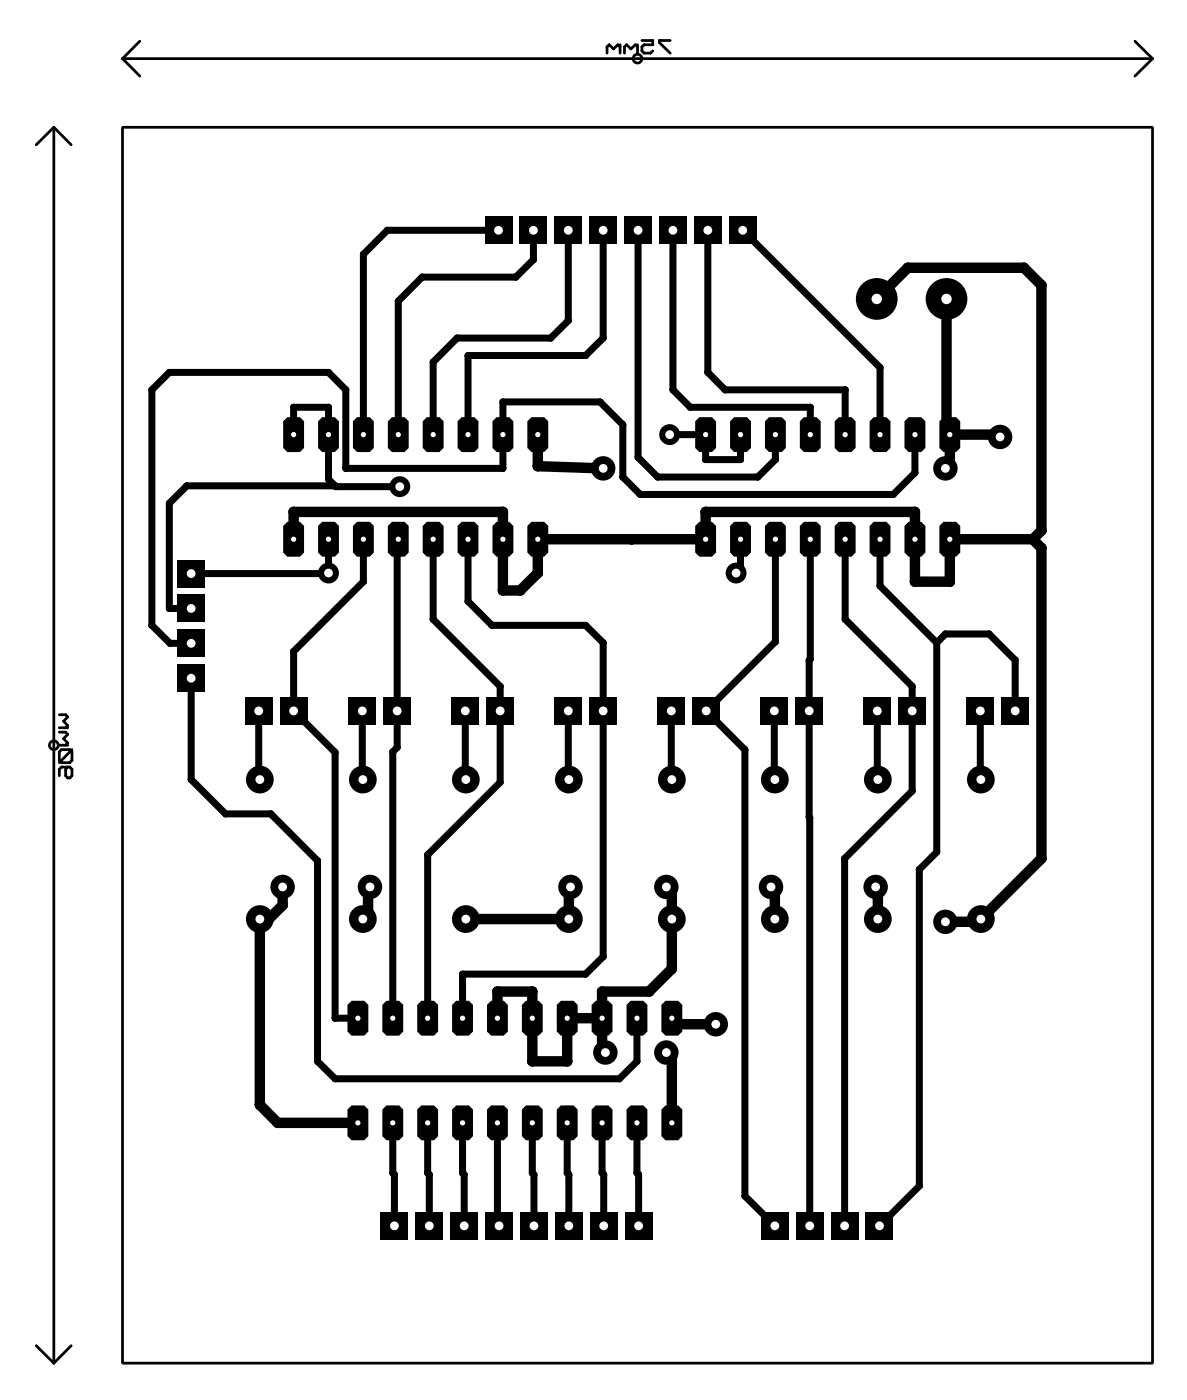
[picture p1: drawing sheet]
<svg xmlns="http://www.w3.org/2000/svg" width="86mm" height="102mm" viewBox="0 0 86 102" stroke-linecap="round" stroke-linejoin="round" font-family="sans-serif">
<g fill="none" stroke="#000" stroke-width=".51">
<path d="M36.3 16.8h-8.1l-1.7 1.7v13.1M38.8 16.8v2.1l-1.2 1.3h-6.9l-1.7 1.7v9.7M41.4 16.8v6.5l-1.3 1.3h-6.8l-1.8 1.8v5.2M43.9 16.8v7.8l-1.3 1.3h-8.5v5.7M46.5 16.8v16.5l1.4 1.4h7.3l1.3-1.2v-1.9M49 16.8v11.6l1.3 1.3h8.7v1.9M51.5 16.8v10.3l1.3 1.3h8.7v3.2M54.1 16.8l10 10v4.8M21.4 31.6v-1.9h2.5v5.2l.5 .5M23.9 39.3v2.5h-10M24.4 35.4h-10.8l-1.3 1.2v7.7h1.6M24.4 35.4h4.7"/>
<path d="M26.5 39.3v3.1l-5.1 5v4.4l3 3v19.3h1.7M29 39.3v.5l-.1 .1v14.5l-.3 .3v19.4M31.5 39.3v5.8l4.9 4.9v7l-5.3 5.2v11.9M34.1 39.3v4.5l1.7 1.7h6.8l1.3 1.3v22.9l-1.3 1.2h-8.9v3.2M48.8 31.6h2.6v1.9h2.5v-1.9M53.9 39.3v2.1l-.3 .3M56.5 39.3v7.4l-5.1 5.1 2.8 2.8v32.5l2.2 2.2M59 39.3v8.7l-.1 .1 .1 41.2M61.5 39.3v5.8l4.9 4.9v7.6l-4.9 4.9v26.8M64.1 39.3v3.4l4.1 4.1M66.6 31.6v2.8l-1.6 1.6h-18.4l-1.3-1.3v-3.8l-1.6-1.6h-7.1v4.8h-11.4v-5.7l-1.3-1.3h-11.6l-1.2 1.3v17.1l1.3 1.3h1.5M13.9 49.4v7.4l2.5 2.5h3.3l3.4 3.4v14.6l1.3 1.3h20.7l1.3-1.3v-3.2"/>
<path d="M18.8 51.8v4.9l.1 .1M26.4 51.8v5M33.9 51.8v5M41.4 51.8v5M48.9 51.8v5M56.4 51.8v5M63.9 51.8v5M68.2 46.8v15.2l-1.3 1.3v23.1l-2.9 2.9M68.2 46.8l.6-.6h3.2l1.9 1.9v3.7M71.4 51.8v5M28.6 81.8l.1 7.5M31.1 81.8l.2 7.5"/>
<path d="M33.7 81.8l.1 7.5M36.2 81.8v7.3l.1 .2M38.8 81.8l.1 7.5M41.3 81.8l.1 7.5M43.8 81.8l.2 7.5M46.4 81.8l.1 7.5"/>
</g>
<g fill="#000">
<circle cx="26.5" cy="18.5" r=".25"/>
<circle cx="28.2" cy="16.8" r=".25"/>
<circle cx="38.8" cy="18.9" r=".25"/>
<circle cx="66.1" cy="19.5" r=".38"/>
<circle cx="74.6" cy="19.5" r=".38"/>
<circle cx="11.1" cy="28.4" r=".25"/>
<circle cx="12.3" cy="36.6" r=".25"/>
<circle cx="12.3" cy="27.1" r=".25"/>
<circle cx="13.6" cy="35.4" r=".25"/>
<circle cx="21.4" cy="37.3" r=".38"/>
<circle cx="21.4" cy="29.7" r=".25"/>
<circle cx="23.9" cy="34.9" r=".25"/>
<circle cx="23.9" cy="27.1" r=".25"/>
<circle cx="23.9" cy="29.7" r=".25"/>
<circle cx="24.4" cy="35.4" r=".25"/>
<circle cx="25.2" cy="34.1" r=".25"/>
<circle cx="25.2" cy="28.4" r=".25"/>
<circle cx="28.9" cy="39.9" r=".25"/>
<circle cx="29" cy="39.8" r=".25"/>
<circle cx="29" cy="21.9" r=".25"/>
<circle cx="30.7" cy="20.2" r=".25"/>
<circle cx="31.5" cy="26.4" r=".25"/>
<circle cx="33.3" cy="24.6" r=".25"/>
<circle cx="34.1" cy="25.9" r=".25"/>
<circle cx="36.6" cy="37.3" r=".38"/>
<circle cx="36.6" cy="34.1" r=".25"/>
<circle cx="36.6" cy="29.3" r=".25"/>
<circle cx="37.6" cy="20.2" r=".25"/>
<circle cx="39.2" cy="33.9" r=".38"/>
<circle cx="40.1" cy="24.6" r=".25"/>
<circle cx="41.4" cy="23.3" r=".25"/>
<circle cx="42.6" cy="25.9" r=".25"/>
<circle cx="43.7" cy="29.3" r=".25"/>
<circle cx="43.9" cy="24.6" r=".25"/>
<circle cx="45.3" cy="34.7" r=".25"/>
<circle cx="45.3" cy="30.9" r=".25"/>
<circle cx="46" cy="39.3" r=".38"/>
<circle cx="46.5" cy="33.3" r=".25"/>
<circle cx="46.6" cy="36" r=".25"/>
<circle cx="47.9" cy="34.7" r=".25"/>
<circle cx="48.8" cy="31.6" r=".25"/>
<circle cx="49" cy="28.4" r=".25"/>
<circle cx="50.3" cy="29.7" r=".25"/>
<circle cx="51.4" cy="37.3" r=".38"/>
<circle cx="51.4" cy="39.3" r=".38"/>
<circle cx="51.4" cy="33.5" r=".25"/>
<circle cx="51.5" cy="27.1" r=".25"/>
<circle cx="52.8" cy="28.4" r=".25"/>
<circle cx="53.9" cy="33.5" r=".25"/>
<circle cx="55.2" cy="34.7" r=".25"/>
<circle cx="56.5" cy="33.5" r=".25"/>
<circle cx="59" cy="29.7" r=".25"/>
<circle cx="61.5" cy="28.4" r=".25"/>
<circle cx="64.1" cy="26.8" r=".25"/>
<circle cx="65" cy="36" r=".25"/>
<circle cx="66.6" cy="37.3" r=".38"/>
<circle cx="66.6" cy="34.4" r=".25"/>
<circle cx="68.9" cy="31.6" r=".38"/>
<circle cx="69.2" cy="33.8" r=".38"/>
<circle cx="72.6" cy="31.6" r=".38"/>
<circle cx="75.2" cy="39.3" r=".38"/>
<circle cx="75.8" cy="39.9" r=".38"/>
<circle cx="75.8" cy="20.8" r=".38"/>
<circle cx="75.8" cy="38.6" r=".38"/>
<circle cx="11.1" cy="45.5" r=".25"/>
<circle cx="12.3" cy="44.3" r=".25"/>
<circle cx="12.4" cy="46.8" r=".25"/>
<circle cx="13.9" cy="56.8" r=".25"/>
<circle cx="16.4" cy="59.3" r=".25"/>
<circle cx="18.8" cy="56.7" r=".25"/>
<circle cx="19.7" cy="59.3" r=".25"/>
<circle cx="21.4" cy="47.4" r=".25"/>
<circle cx="23.9" cy="41.8" r=".25"/>
<circle cx="24.4" cy="54.8" r=".25"/>
<circle cx="26.4" cy="56.7" r=".25"/>
<circle cx="26.5" cy="42.4" r=".25"/>
<circle cx="28.6" cy="54.7" r=".25"/>
<circle cx="28.9" cy="54.4" r=".25"/>
<circle cx="31.5" cy="45.1" r=".25"/>
<circle cx="33.9" cy="56.7" r=".25"/>
<circle cx="34.1" cy="43.8" r=".25"/>
<circle cx="35.8" cy="45.5" r=".25"/>
<circle cx="36.4" cy="50" r=".25"/>
<circle cx="36.4" cy="57" r=".25"/>
<circle cx="36.6" cy="43" r=".38"/>
<circle cx="37.9" cy="43" r=".38"/>
<circle cx="39.2" cy="41.7" r=".38"/>
<circle cx="41.4" cy="56.7" r=".25"/>
<circle cx="42.6" cy="45.5" r=".25"/>
<circle cx="43.9" cy="46.8" r=".25"/>
<circle cx="48.9" cy="56.7" r=".25"/>
<circle cx="53.6" cy="41.7" r=".76"/>
<circle cx="53.9" cy="41.4" r=".25"/>
<circle cx="54.2" cy="54.6" r=".25"/>
<circle cx="56.4" cy="56.7" r=".25"/>
<circle cx="56.5" cy="46.7" r=".25"/>
<circle cx="58.9" cy="59.5" r=".25"/>
<circle cx="58.9" cy="48.1" r=".25"/>
<circle cx="59" cy="59.5" r=".25"/>
<circle cx="59" cy="48" r=".25"/>
<circle cx="61.5" cy="45.1" r=".25"/>
<circle cx="63.9" cy="56.7" r=".25"/>
<circle cx="64.1" cy="42.7" r=".25"/>
<circle cx="66.4" cy="50" r=".25"/>
<circle cx="66.4" cy="57.6" r=".25"/>
<circle cx="66.6" cy="42.4" r=".38"/>
<circle cx="68.2" cy="46.8" r=".25"/>
<circle cx="68.8" cy="46.2" r=".25"/>
<circle cx="69.2" cy="42.4" r=".38"/>
<circle cx="71.4" cy="56.7" r=".25"/>
<circle cx="72" cy="46.2" r=".25"/>
<circle cx="73.9" cy="48.1" r=".25"/>
<circle cx="19.6" cy="66.9" r=".38"/>
<circle cx="20.6" cy="65.9" r=".38"/>
<circle cx="23.1" cy="62.7" r=".25"/>
<circle cx="23.1" cy="77.3" r=".25"/>
<circle cx="24.4" cy="78.6" r=".25"/>
<circle cx="24.4" cy="74.1" r=".25"/>
<circle cx="26.8" cy="64.7" r=".38"/>
<circle cx="26.8" cy="66.5" r=".38"/>
<circle cx="31.1" cy="62.2" r=".25"/>
<circle cx="33.7" cy="70.9" r=".25"/>
<circle cx="36.2" cy="72.2" r=".38"/>
<circle cx="38.8" cy="72.2" r=".38"/>
<circle cx="38.8" cy="77.3" r=".38"/>
<circle cx="41.3" cy="77.3" r=".38"/>
<circle cx="41.3" cy="74.1" r=".38"/>
<circle cx="41.4" cy="64.7" r=".38"/>
<circle cx="42.6" cy="70.9" r=".25"/>
<circle cx="43.8" cy="72.2" r=".38"/>
<circle cx="43.8" cy="76.4" r=".38"/>
<circle cx="43.8" cy="74.1" r=".38"/>
<circle cx="43.9" cy="69.7" r=".25"/>
<circle cx="45.1" cy="78.6" r=".25"/>
<circle cx="46.4" cy="77.3" r=".25"/>
<circle cx="47.3" cy="72.2" r=".38"/>
<circle cx="48.9" cy="65" r=".38"/>
<circle cx="48.9" cy="77" r=".38"/>
<circle cx="48.9" cy="70.5" r=".38"/>
<circle cx="49.3" cy="74.6" r=".38"/>
<circle cx="56.4" cy="64.9" r=".38"/>
<circle cx="61.5" cy="62.5" r=".25"/>
<circle cx="63.9" cy="64.7" r=".38"/>
<circle cx="66.9" cy="63.3" r=".25"/>
<circle cx="68.2" cy="62" r=".25"/>
<circle cx="71.2" cy="67.1" r=".38"/>
<circle cx="75.8" cy="62.5" r=".38"/>
<circle cx="18.9" cy="80.5" r=".38"/>
<circle cx="20.2" cy="81.8" r=".38"/>
<circle cx="28.6" cy="85.4" r=".25"/>
<circle cx="28.7" cy="85.5" r=".25"/>
<circle cx="31.1" cy="85.4" r=".25"/>
<circle cx="31.3" cy="85.5" r=".25"/>
<circle cx="33.7" cy="85.4" r=".25"/>
<circle cx="33.8" cy="85.5" r=".25"/>
<circle cx="36.2" cy="89.2" r=".25"/>
<circle cx="38.8" cy="85.4" r=".25"/>
<circle cx="38.9" cy="85.5" r=".25"/>
<circle cx="41.3" cy="85.4" r=".25"/>
<circle cx="41.4" cy="85.5" r=".25"/>
<circle cx="43.8" cy="85.4" r=".25"/>
<circle cx="44" cy="85.5" r=".25"/>
<circle cx="46.4" cy="85.4" r=".25"/>
<circle cx="46.5" cy="85.5" r=".25"/>
<circle cx="54.2" cy="87.1" r=".25"/>
<circle cx="66.9" cy="86.4" r=".25"/>
</g>
<g fill="none" stroke="#000" stroke-width=".76">
<path d="M21.4 39.3v-2h15.2v5.7h1.3l1.3-1.3v-2.4h12.2v-2h15.2v5.1h2.6v-3.1h6M39.2 31.6v2.3l4.7 .2M63.8 21.8l2.3-2.3h8.5l1.2 1.3v17.8l-.6 .7M68.9 21.8v9.8h3.7l.2 .2M69.2 31.6v2.2l-.4 .3M75.2 39.3l.6 .6v22.6l-4.6 4.6h-2.4M20.6 64.6v1.3l-1 1h-.7v13.6l1.3 1.3h5.9M26.9 64.6l-.1 .1v1.8l-.4 .4M36.2 74.1v-1.9h2.6v5.1h2.5v-3.2h2.5M41.5 64.6l-.1 .1v2.2h-7.5M48.5 64.6l.4 .4v5.5l-1.6 1.7h-3.5v4.2l.3 .2M48.5 76.6l.4 .4v4.8"/>
<path d="M48.9 74.1l.4 .5h2.8M56.1 64.6l.3 .3v2M63.8 64.6l.1 .1v2.2"/>
</g>
<g fill="#000">
<circle cx="46" cy="39.3" r=".38"/>
<circle cx="51.4" cy="39.3" r=".38"/>
<circle cx="41.3" cy="74.1" r=".38"/>
<circle cx="43.8" cy="74.1" r=".38"/>
</g>
<circle cx="53.6" cy="41.7" r=".32" fill="#fff"/>
<circle cx="23.9" cy="41.7" r=".76" fill="#000"/>
<circle cx="23.9" cy="41.7" r=".32" fill="#fff"/>
<circle cx="48.5" cy="76.7" r=".89" fill="#000"/>
<circle cx="48.5" cy="76.6" r=".32" fill="#fff"/>
<circle cx="44.1" cy="76.7" r=".89" fill="#000"/>
<circle cx="44.1" cy="76.6" r=".32" fill="#fff"/>
<circle cx="68.8" cy="67.1" r=".89" fill="#000"/>
<circle cx="68.8" cy="67.1" r=".32" fill="#fff"/>
<circle cx="20.6" cy="64.6" r=".89" fill="#000"/>
<circle cx="20.6" cy="64.6" r=".32" fill="#fff"/>
<circle cx="26.9" cy="64.6" r=".89" fill="#000"/>
<circle cx="26.9" cy="64.6" r=".32" fill="#fff"/>
<circle cx="63.8" cy="64.6" r=".89" fill="#000"/>
<circle cx="63.8" cy="64.6" r=".32" fill="#fff"/>
<circle cx="56.1" cy="64.6" r=".89" fill="#000"/>
<circle cx="56.1" cy="64.6" r=".32" fill="#fff"/>
<circle cx="48.5" cy="64.6" r=".89" fill="#000"/>
<circle cx="48.5" cy="64.6" r=".32" fill="#fff"/>
<circle cx="41.5" cy="64.6" r=".89" fill="#000"/>
<circle cx="41.5" cy="64.6" r=".32" fill="#fff"/>
<circle cx="68.8" cy="34.1" r=".89" fill="#000"/>
<circle cx="68.8" cy="34.1" r=".32" fill="#fff"/>
<circle cx="43.9" cy="34.1" r=".89" fill="#000"/>
<circle cx="43.9" cy="34.1" r=".32" fill="#fff"/>
<circle cx="48.8" cy="31.7" r=".76" fill="#000"/>
<circle cx="48.8" cy="31.6" r=".32" fill="#fff"/>
<circle cx="29.1" cy="35.4" r=".76" fill="#000"/>
<circle cx="29.1" cy="35.4" r=".32" fill="#fff"/>
<circle cx="72.8" cy="31.8" r=".89" fill="#000"/>
<circle cx="72.8" cy="31.8" r=".32" fill="#fff"/>
<circle cx="52.1" cy="74.6" r=".89" fill="#000"/>
<circle cx="52.1" cy="74.6" r=".32" fill="#fff"/>
<circle cx="68.9" cy="21.8" r="1.52" fill="#000"/>
<circle cx="68.9" cy="21.8" r=".38" fill="#fff"/>
<circle cx="63.8" cy="21.8" r="1.52" fill="#000"/>
<circle cx="63.8" cy="21.8" r=".38" fill="#fff"/>
<path d="M68.7 38h.9l.3 .3v1.9l-.3 .3h-.9l-.3-.3v-1.9z" fill-rule="evenodd" fill="#000"/>
<circle cx="69.2" cy="39.3" r=".19" fill="#fff"/>
<path d="M66.2 38h.9l.3 .3v1.9l-.3 .3h-.9l-.3-.3v-1.9z" fill-rule="evenodd" fill="#000"/>
<circle cx="66.6" cy="39.3" r=".19" fill="#fff"/>
<path d="M63.6 38h.9l.3 .3v1.9l-.3 .3h-.9l-.3-.3v-1.9z" fill-rule="evenodd" fill="#000"/>
<circle cx="64.1" cy="39.3" r=".19" fill="#fff"/>
<path d="M61.1 38h.9l.3 .3v1.9l-.3 .3h-.9l-.3-.3v-1.9z" fill-rule="evenodd" fill="#000"/>
<circle cx="61.5" cy="39.3" r=".19" fill="#fff"/>
<path d="M58.5 38h1l.3 .3v1.9l-.3 .3h-1l-.3-.3v-1.9z" fill-rule="evenodd" fill="#000"/>
<circle cx="59" cy="39.3" r=".19" fill="#fff"/>
<path d="M56 38h.9l.3 .3v1.9l-.3 .3h-.9l-.3-.3v-1.9z" fill-rule="evenodd" fill="#000"/>
<circle cx="56.5" cy="39.3" r=".19" fill="#fff"/>
<path d="M53.5 38h.9l.3 .3v1.9l-.3 .3h-.9l-.3-.3v-1.9z" fill-rule="evenodd" fill="#000"/>
<circle cx="53.9" cy="39.3" r=".19" fill="#fff"/>
<path d="M50.9 38h.9l.3 .3v1.9l-.3 .3h-.9l-.3-.3v-1.9z" fill-rule="evenodd" fill="#000"/>
<circle cx="51.4" cy="39.3" r=".19" fill="#fff"/>
<path d="M50.9 30.4h.9l.3 .3v1.9l-.3 .3h-.9l-.3-.3v-1.9z" fill-rule="evenodd" fill="#000"/>
<circle cx="51.4" cy="31.6" r=".19" fill="#fff"/>
<path d="M53.5 30.4h.9l.3 .3v1.9l-.3 .3h-.9l-.3-.3v-1.9z" fill-rule="evenodd" fill="#000"/>
<circle cx="53.9" cy="31.6" r=".19" fill="#fff"/>
<path d="M56 30.4h.9l.3 .3v1.9l-.3 .3h-.9l-.3-.3v-1.9z" fill-rule="evenodd" fill="#000"/>
<circle cx="56.5" cy="31.6" r=".19" fill="#fff"/>
<path d="M58.5 30.4h1l.3 .3v1.9l-.3 .3h-1l-.3-.3v-1.9z" fill-rule="evenodd" fill="#000"/>
<circle cx="59" cy="31.6" r=".19" fill="#fff"/>
<path d="M61.1 30.4h.9l.3 .3v1.9l-.3 .3h-.9l-.3-.3v-1.9z" fill-rule="evenodd" fill="#000"/>
<circle cx="61.5" cy="31.6" r=".19" fill="#fff"/>
<path d="M63.6 30.4h.9l.3 .3v1.9l-.3 .3h-.9l-.3-.3v-1.9z" fill-rule="evenodd" fill="#000"/>
<circle cx="64.1" cy="31.6" r=".19" fill="#fff"/>
<path d="M66.2 30.4h.9l.3 .3v1.9l-.3 .3h-.9l-.3-.3v-1.9z" fill-rule="evenodd" fill="#000"/>
<circle cx="66.6" cy="31.6" r=".19" fill="#fff"/>
<path d="M68.7 30.4h.9l.3 .3v1.9l-.3 .3h-.9l-.3-.3v-1.9z" fill-rule="evenodd" fill="#000"/>
<circle cx="69.2" cy="31.6" r=".19" fill="#fff"/>
<path d="M38.7 38h.9l.3 .3v1.9l-.3 .3h-.9l-.3-.3v-1.9z" fill-rule="evenodd" fill="#000"/>
<circle cx="39.2" cy="39.3" r=".19" fill="#fff"/>
<path d="M36.2 38h.9l.3 .3v1.9l-.3 .3h-.9l-.3-.3v-1.9z" fill-rule="evenodd" fill="#000"/>
<circle cx="36.6" cy="39.3" r=".19" fill="#fff"/>
<path d="M33.6 38h.9l.3 .3v1.9l-.3 .3h-.9l-.3-.3v-1.9z" fill-rule="evenodd" fill="#000"/>
<circle cx="34.1" cy="39.3" r=".19" fill="#fff"/>
<path d="M31.1 38h.9l.3 .3v1.9l-.3 .3h-.9l-.3-.3v-1.9z" fill-rule="evenodd" fill="#000"/>
<circle cx="31.5" cy="39.3" r=".19" fill="#fff"/>
<path d="M28.5 38h1l.3 .3v1.9l-.3 .3h-1l-.3-.3v-1.9z" fill-rule="evenodd" fill="#000"/>
<circle cx="29" cy="39.3" r=".19" fill="#fff"/>
<path d="M26 38h.9l.3 .3v1.9l-.3 .3h-.9l-.3-.3v-1.9z" fill-rule="evenodd" fill="#000"/>
<circle cx="26.5" cy="39.3" r=".19" fill="#fff"/>
<path d="M23.5 38h.9l.3 .3v1.9l-.3 .3h-.9l-.3-.3v-1.9z" fill-rule="evenodd" fill="#000"/>
<circle cx="23.9" cy="39.3" r=".19" fill="#fff"/>
<path d="M20.9 38h.9l.3 .3v1.9l-.3 .3h-.9l-.3-.3v-1.9z" fill-rule="evenodd" fill="#000"/>
<circle cx="21.4" cy="39.3" r=".19" fill="#fff"/>
<path d="M20.9 30.4h.9l.3 .3v1.9l-.3 .3h-.9l-.3-.3v-1.9z" fill-rule="evenodd" fill="#000"/>
<circle cx="21.4" cy="31.6" r=".19" fill="#fff"/>
<path d="M23.5 30.4h.9l.3 .3v1.9l-.3 .3h-.9l-.3-.3v-1.9z" fill-rule="evenodd" fill="#000"/>
<circle cx="23.9" cy="31.6" r=".19" fill="#fff"/>
<path d="M26 30.4h.9l.3 .3v1.9l-.3 .3h-.9l-.3-.3v-1.9z" fill-rule="evenodd" fill="#000"/>
<circle cx="26.5" cy="31.6" r=".19" fill="#fff"/>
<path d="M28.5 30.4h1l.3 .3v1.9l-.3 .3h-1l-.3-.3v-1.9z" fill-rule="evenodd" fill="#000"/>
<circle cx="29" cy="31.6" r=".19" fill="#fff"/>
<path d="M31.1 30.4h.9l.3 .3v1.9l-.3 .3h-.9l-.3-.3v-1.9z" fill-rule="evenodd" fill="#000"/>
<circle cx="31.5" cy="31.6" r=".19" fill="#fff"/>
<path d="M33.6 30.4h.9l.3 .3v1.9l-.3 .3h-.9l-.3-.3v-1.9z" fill-rule="evenodd" fill="#000"/>
<circle cx="34.1" cy="31.6" r=".19" fill="#fff"/>
<path d="M36.2 30.4h.9l.3 .3v1.9l-.3 .3h-.9l-.3-.3v-1.9z" fill-rule="evenodd" fill="#000"/>
<circle cx="36.6" cy="31.6" r=".19" fill="#fff"/>
<path d="M38.7 30.4h.9l.3 .3v1.9l-.3 .3h-.9l-.3-.3v-1.9z" fill-rule="evenodd" fill="#000"/>
<circle cx="39.2" cy="31.6" r=".19" fill="#fff"/>
<path d="M53.1 15.8h2v2h-2z" fill="#000"/>
<circle cx="54.1" cy="16.8" r=".32" fill="#fff"/>
<path d="M50.5 15.8h2v2h-2z" fill="#000"/>
<circle cx="51.5" cy="16.8" r=".32" fill="#fff"/>
<path d="M48 15.8h2v2h-2z" fill="#000"/>
<circle cx="49" cy="16.8" r=".32" fill="#fff"/>
<path d="M45.4 15.8h2.1v2h-2.1z" fill="#000"/>
<circle cx="46.5" cy="16.8" r=".32" fill="#fff"/>
<path d="M42.9 15.8h2v2h-2z" fill="#000"/>
<circle cx="43.9" cy="16.8" r=".32" fill="#fff"/>
<path d="M40.4 15.8h2v2h-2z" fill="#000"/>
<circle cx="41.4" cy="16.8" r=".32" fill="#fff"/>
<path d="M37.8 15.8h2v2h-2z" fill="#000"/>
<circle cx="38.8" cy="16.8" r=".32" fill="#fff"/>
<path d="M35.3 15.8h2v2h-2z" fill="#000"/>
<circle cx="36.3" cy="16.8" r=".32" fill="#fff"/>
<path d="M48.5 80.5h.9l.3 .3v1.9l-.3 .3h-.9l-.3-.3v-1.9z" fill-rule="evenodd" fill="#000"/>
<circle cx="48.9" cy="81.8" r=".19" fill="#fff"/>
<path d="M45.9 80.5h.9l.3 .3v1.9l-.3 .3h-.9l-.3-.3v-1.9z" fill-rule="evenodd" fill="#000"/>
<circle cx="46.4" cy="81.8" r=".19" fill="#fff"/>
<path d="M43.4 80.5h.9l.3 .3v1.9l-.3 .3h-.9l-.3-.3v-1.9z" fill-rule="evenodd" fill="#000"/>
<circle cx="43.8" cy="81.8" r=".19" fill="#fff"/>
<path d="M40.8 80.5h1l.3 .3v1.9l-.3 .3h-1l-.3-.3v-1.9z" fill-rule="evenodd" fill="#000"/>
<circle cx="41.3" cy="81.8" r=".19" fill="#fff"/>
<path d="M38.3 80.5h.9l.3 .3v1.9l-.3 .3h-.9l-.3-.3v-1.9z" fill-rule="evenodd" fill="#000"/>
<circle cx="38.8" cy="81.8" r=".19" fill="#fff"/>
<path d="M35.8 80.5h.9l.3 .3v1.9l-.3 .3h-.9l-.3-.3v-1.9z" fill-rule="evenodd" fill="#000"/>
<circle cx="36.2" cy="81.8" r=".19" fill="#fff"/>
<path d="M33.2 80.5h.9l.3 .3v1.9l-.3 .3h-.9l-.3-.3v-1.9z" fill-rule="evenodd" fill="#000"/>
<circle cx="33.7" cy="81.8" r=".19" fill="#fff"/>
<path d="M30.7 80.5h.9l.3 .3v1.9l-.3 .3h-.9l-.3-.3v-1.9z" fill-rule="evenodd" fill="#000"/>
<circle cx="31.1" cy="81.8" r=".19" fill="#fff"/>
<path d="M28.1 80.5h1l.3 .3v1.9l-.3 .3h-1l-.3-.3v-1.9z" fill-rule="evenodd" fill="#000"/>
<circle cx="28.6" cy="81.8" r=".19" fill="#fff"/>
<path d="M25.6 80.5h.9l.3 .3v1.9l-.3 .3h-.9l-.3-.3v-1.9z" fill-rule="evenodd" fill="#000"/>
<circle cx="26.1" cy="81.8" r=".19" fill="#fff"/>
<path d="M25.6 72.9h.9l.3 .3v1.9l-.3 .3h-.9l-.3-.3v-1.9z" fill-rule="evenodd" fill="#000"/>
<circle cx="26.1" cy="74.1" r=".19" fill="#fff"/>
<path d="M28.1 72.9h1l.3 .3v1.9l-.3 .3h-1l-.3-.3v-1.9z" fill-rule="evenodd" fill="#000"/>
<circle cx="28.6" cy="74.1" r=".19" fill="#fff"/>
<path d="M30.7 72.9h.9l.3 .3v1.9l-.3 .3h-.9l-.3-.3v-1.9z" fill-rule="evenodd" fill="#000"/>
<circle cx="31.1" cy="74.1" r=".19" fill="#fff"/>
<path d="M33.2 72.9h.9l.3 .3v1.9l-.3 .3h-.9l-.3-.3v-1.9z" fill-rule="evenodd" fill="#000"/>
<circle cx="33.7" cy="74.1" r=".19" fill="#fff"/>
<path d="M35.8 72.9h.9l.3 .3v1.9l-.3 .3h-.9l-.3-.3v-1.9z" fill-rule="evenodd" fill="#000"/>
<circle cx="36.2" cy="74.1" r=".19" fill="#fff"/>
<path d="M38.3 72.9h.9l.3 .3v1.9l-.3 .3h-.9l-.3-.3v-1.9z" fill-rule="evenodd" fill="#000"/>
<circle cx="38.8" cy="74.1" r=".19" fill="#fff"/>
<path d="M40.8 72.9h1l.3 .3v1.9l-.3 .3h-1l-.3-.3v-1.9z" fill-rule="evenodd" fill="#000"/>
<circle cx="41.3" cy="74.1" r=".19" fill="#fff"/>
<path d="M43.4 72.9h.9l.3 .3v1.9l-.3 .3h-.9l-.3-.3v-1.9z" fill-rule="evenodd" fill="#000"/>
<circle cx="43.8" cy="74.1" r=".19" fill="#fff"/>
<path d="M45.9 72.9h.9l.3 .3v1.9l-.3 .3h-.9l-.3-.3v-1.9z" fill-rule="evenodd" fill="#000"/>
<circle cx="46.4" cy="74.1" r=".19" fill="#fff"/>
<path d="M48.5 72.9h.9l.3 .3v1.9l-.3 .3h-.9l-.3-.3v-1.9z" fill-rule="evenodd" fill="#000"/>
<circle cx="48.9" cy="74.1" r=".19" fill="#fff"/>
<path d="M45.5 88.3h2v2h-2z" fill="#000"/>
<circle cx="46.5" cy="89.3" r=".32" fill="#fff"/>
<path d="M42.9 88.3h2.1v2h-2.1z" fill="#000"/>
<circle cx="44" cy="89.3" r=".32" fill="#fff"/>
<path d="M40.4 88.3h2v2h-2z" fill="#000"/>
<circle cx="41.4" cy="89.3" r=".32" fill="#fff"/>
<path d="M37.9 88.3h2v2h-2z" fill="#000"/>
<circle cx="38.9" cy="89.3" r=".32" fill="#fff"/>
<path d="M35.3 88.3h2v2h-2z" fill="#000"/>
<circle cx="36.3" cy="89.3" r=".32" fill="#fff"/>
<path d="M32.8 88.3h2v2h-2z" fill="#000"/>
<circle cx="33.8" cy="89.3" r=".32" fill="#fff"/>
<path d="M30.2 88.3h2.1v2h-2.1z" fill="#000"/>
<circle cx="31.3" cy="89.3" r=".32" fill="#fff"/>
<path d="M27.7 88.3h2v2h-2z" fill="#000"/>
<circle cx="28.7" cy="89.3" r=".32" fill="#fff"/>
<path d="M12.9 40.8h2v2h-2z" fill="#000"/>
<circle cx="13.9" cy="41.8" r=".32" fill="#fff"/>
<path d="M12.9 43.3h2v2h-2z" fill="#000"/>
<circle cx="13.9" cy="44.3" r=".32" fill="#fff"/>
<path d="M12.9 45.8h2v2.1h-2z" fill="#000"/>
<circle cx="13.9" cy="46.8" r=".32" fill="#fff"/>
<path d="M12.9 48.4h2v2h-2z" fill="#000"/>
<circle cx="13.9" cy="49.4" r=".32" fill="#fff"/>
<path d="M63 88.3h2v2h-2z" fill="#000"/>
<circle cx="64" cy="89.3" r=".32" fill="#fff"/>
<path d="M60.5 88.3h2v2h-2z" fill="#000"/>
<circle cx="61.5" cy="89.3" r=".32" fill="#fff"/>
<path d="M57.9 88.3h2.1v2h-2.1z" fill="#000"/>
<circle cx="59" cy="89.3" r=".32" fill="#fff"/>
<path d="M55.4 88.3h2v2h-2z" fill="#000"/>
<circle cx="56.4" cy="89.3" r=".32" fill="#fff"/>
<path d="M20.4 50.8h2v2h-2z" fill="#000"/>
<circle cx="21.4" cy="51.8" r=".32" fill="#fff"/>
<path d="M17.8 50.8h2v2h-2z" fill="#000"/>
<circle cx="18.8" cy="51.8" r=".32" fill="#fff"/>
<path d="M27.9 50.8h2v2h-2z" fill="#000"/>
<circle cx="28.9" cy="51.8" r=".32" fill="#fff"/>
<path d="M25.4 50.8h2v2h-2z" fill="#000"/>
<circle cx="26.4" cy="51.8" r=".32" fill="#fff"/>
<path d="M35.4 50.8h2v2h-2z" fill="#000"/>
<circle cx="36.4" cy="51.8" r=".32" fill="#fff"/>
<path d="M32.9 50.8h2v2h-2z" fill="#000"/>
<circle cx="33.9" cy="51.8" r=".32" fill="#fff"/>
<path d="M42.9 50.8h2v2h-2z" fill="#000"/>
<circle cx="43.9" cy="51.8" r=".32" fill="#fff"/>
<path d="M40.4 50.8h2v2h-2z" fill="#000"/>
<circle cx="41.4" cy="51.8" r=".32" fill="#fff"/>
<path d="M50.4 50.8h2v2h-2z" fill="#000"/>
<circle cx="51.4" cy="51.8" r=".32" fill="#fff"/>
<path d="M47.9 50.8h2v2h-2z" fill="#000"/>
<circle cx="48.9" cy="51.8" r=".32" fill="#fff"/>
<path d="M57.9 50.8h2v2h-2z" fill="#000"/>
<circle cx="58.9" cy="51.8" r=".32" fill="#fff"/>
<path d="M55.4 50.8h2v2h-2z" fill="#000"/>
<circle cx="56.4" cy="51.8" r=".32" fill="#fff"/>
<path d="M65.4 50.8h2v2h-2z" fill="#000"/>
<circle cx="66.4" cy="51.8" r=".32" fill="#fff"/>
<path d="M62.9 50.8h2v2h-2z" fill="#000"/>
<circle cx="63.9" cy="51.8" r=".32" fill="#fff"/>
<path d="M72.9 50.8h2v2h-2z" fill="#000"/>
<circle cx="73.9" cy="51.8" r=".32" fill="#fff"/>
<path d="M70.4 50.8h2v2h-2z" fill="#000"/>
<circle cx="71.4" cy="51.8" r=".32" fill="#fff"/>
<circle cx="18.9" cy="56.8" r="1.01" fill="#000"/>
<circle cx="18.9" cy="56.8" r=".32" fill="#fff"/>
<circle cx="18.9" cy="66.9" r="1.01" fill="#000"/>
<circle cx="18.9" cy="66.9" r=".32" fill="#fff"/>
<circle cx="26.4" cy="56.8" r="1.01" fill="#000"/>
<circle cx="26.4" cy="56.8" r=".32" fill="#fff"/>
<circle cx="26.4" cy="66.9" r="1.01" fill="#000"/>
<circle cx="26.4" cy="66.9" r=".32" fill="#fff"/>
<circle cx="33.9" cy="56.8" r="1.01" fill="#000"/>
<circle cx="33.9" cy="56.8" r=".32" fill="#fff"/>
<circle cx="33.9" cy="66.9" r="1.01" fill="#000"/>
<circle cx="33.9" cy="66.9" r=".32" fill="#fff"/>
<circle cx="41.4" cy="56.8" r="1.01" fill="#000"/>
<circle cx="41.4" cy="56.8" r=".32" fill="#fff"/>
<circle cx="41.4" cy="66.9" r="1.01" fill="#000"/>
<circle cx="41.4" cy="66.9" r=".32" fill="#fff"/>
<circle cx="48.9" cy="56.8" r="1.01" fill="#000"/>
<circle cx="48.9" cy="56.8" r=".32" fill="#fff"/>
<circle cx="48.9" cy="66.9" r="1.01" fill="#000"/>
<circle cx="48.9" cy="66.9" r=".32" fill="#fff"/>
<circle cx="56.4" cy="56.8" r="1.01" fill="#000"/>
<circle cx="56.4" cy="56.8" r=".32" fill="#fff"/>
<circle cx="56.4" cy="66.9" r="1.01" fill="#000"/>
<circle cx="56.4" cy="66.9" r=".32" fill="#fff"/>
<circle cx="63.9" cy="56.8" r="1.01" fill="#000"/>
<circle cx="63.9" cy="56.8" r=".32" fill="#fff"/>
<circle cx="63.9" cy="66.9" r="1.01" fill="#000"/>
<circle cx="63.9" cy="66.9" r=".32" fill="#fff"/>
<circle cx="71.4" cy="56.8" r="1.01" fill="#000"/>
<circle cx="71.4" cy="56.8" r=".32" fill="#fff"/>
<circle cx="71.4" cy="66.9" r="1.01" fill="#000"/>
<circle cx="71.4" cy="66.9" r=".32" fill="#fff"/>
<g fill="none" stroke="#000" stroke-width=".2">
<path d="M3.9 9.3v90M3.9 9.3l1.3 1.2M3.9 9.3l-1.3 1.2M8.9 9.3h75v90h-75zM8.9 4.3h75M8.9 4.3l1.3 1.2M10.2 3l-1.3 1.3M45.1 3.3v.6M45.1 3.4l-.1-.1-.3 .3-.3-.3-.2 .1v.5M46.4 3.3v.6M46.4 3.4l-.1-.1-.4 .3-.3-.3-.1 .1v.5M46.7 2.9h.8v.4h-.6l-.2 .1v.3l.2 .2h.5l.1-.2"/>
<path d="M48.8 2.9h-.8v.2l.8 .8M82.6 3l1.3 1.3M83.9 4.3l-1.3 1.2M4.3 54.7l.2-.1h.6l.1 .1v.7l-.1 .1h-.6l-.2-.1zM4.3 54.3h.6M4.3 53.3h.5l.1 .2-.3 .3 .3 .3-.1 .2M4.3 53h.6M4.3 52h.5l.1 .2-.3 .3 .3 .3-.1 .2M4.9 55.9l-.1 .1v.5l.1 .1h.2l.1-.1v-.5l-.1-.1h-.6l-.2 .1v.5M5.2 54.6l-.9 .9M2.6 98l1.3 1.3M5.2 98l-1.3 1.3"/>
<circle cx="46.4" cy="4.3" r=".32"/>
<circle cx="3.9" cy="54.3" r=".32"/>
</g>
</svg>
